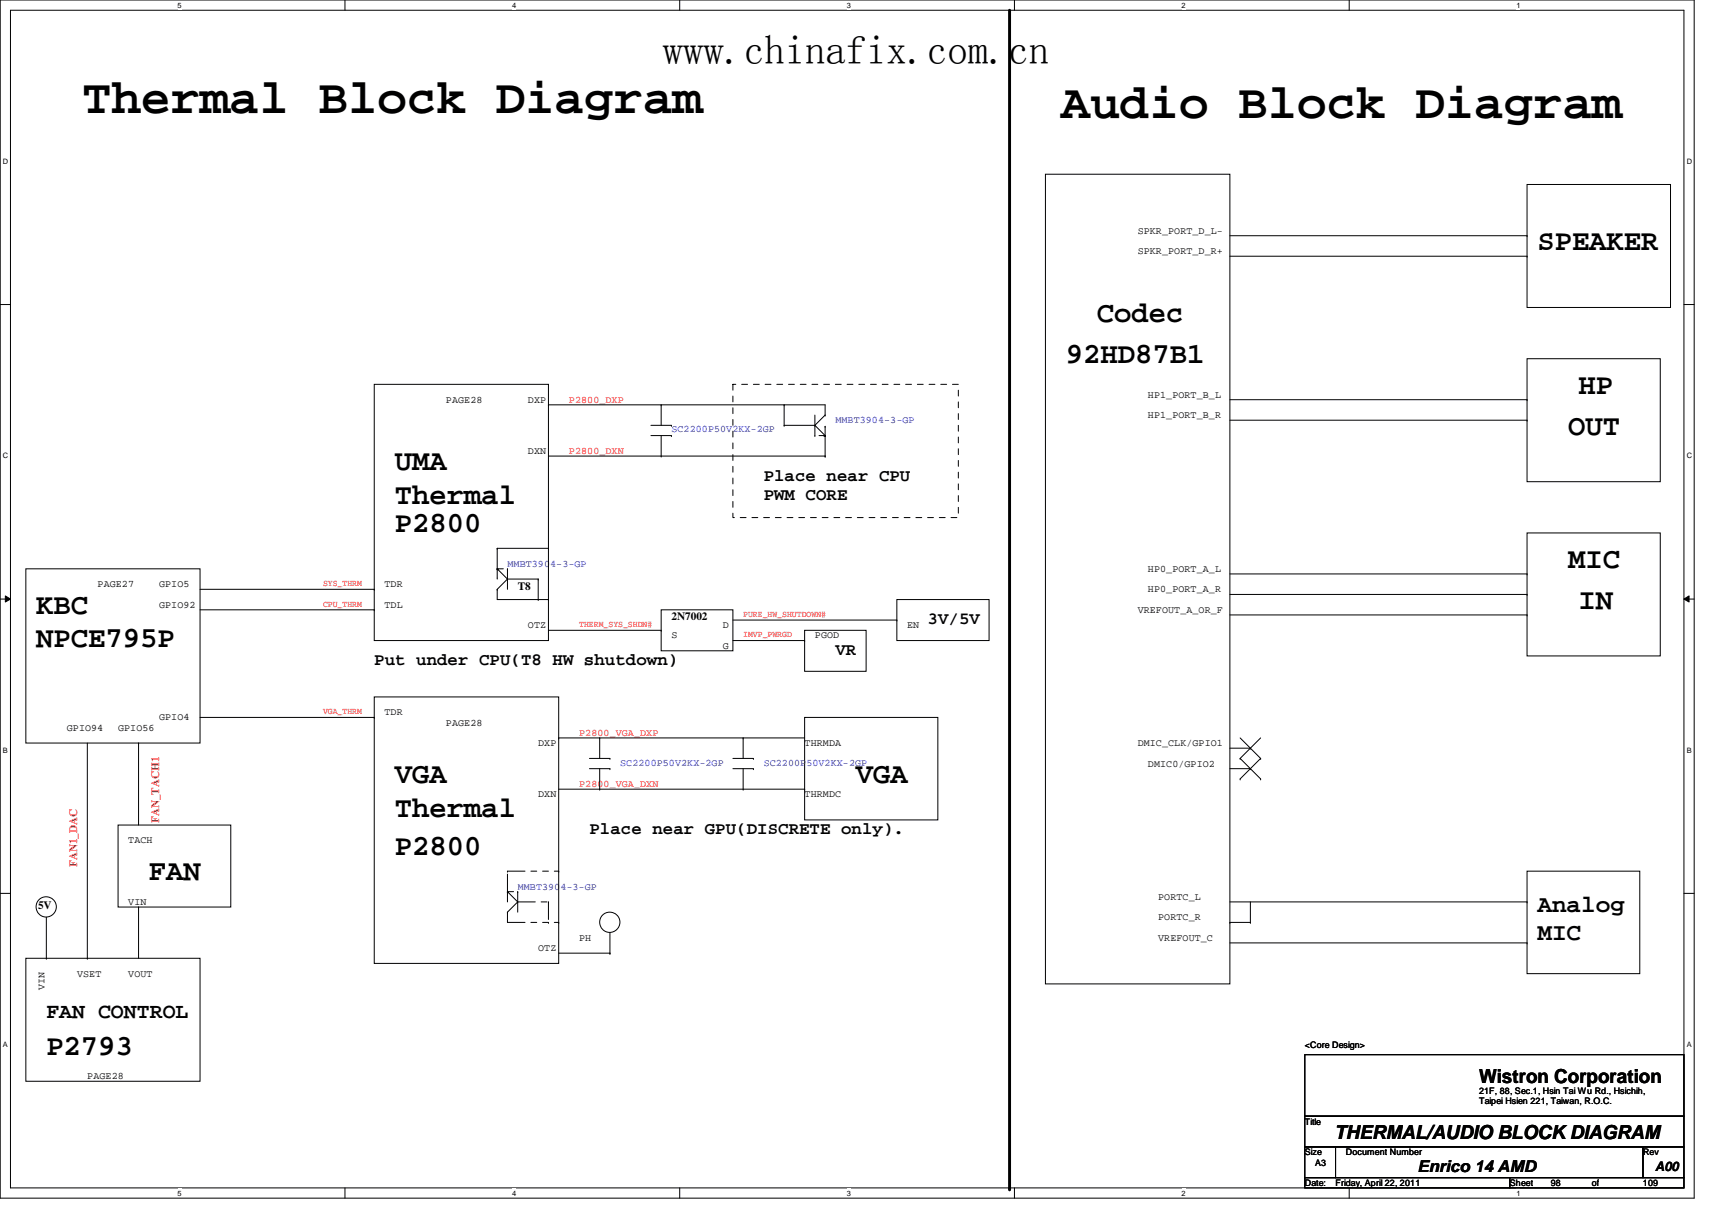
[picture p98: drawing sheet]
<svg xmlns="http://www.w3.org/2000/svg" width="297mm" height="210mm" viewBox="0 0 297 210" stroke-linecap="round" stroke-linejoin="round" font-family="sans-serif">
<defs><g id="words">
<g font-size="8.5">
<text x="14.3" y="19.6">Thermal Block Diagram</text>
<text x="184.1" y="20.4">Audio Block Diagram</text>
</g>
<text font-size="7.1" x="115" y="11.1">www.chinafix.com.cn</text>
<g font-size="5.1">
<text x="266.7" y="43.4">SPEAKER</text>
<text x="190.3" y="55.8">Codec</text>
<text x="185" y="62.9">92HD87B1</text>
<text x="273.9" y="68.3">HP</text>
<text x="272.1" y="75.4">OUT</text>
<text x="68.5" y="81.6">UMA</text>
<text x="68.5" y="87.4">Thermal</text>
<text x="68.5" y="92.3">P2800</text>
<text x="272.1" y="98.5">MIC</text>
<text x="6.3" y="106.5">KBC</text>
<text x="273.9" y="105.6">IN</text>
<text x="6.3" y="112.3">NPCE795P</text>
<text x="68.5" y="135.8">VGA</text>
<text x="148.5" y="135.8">VGA</text>
<text x="68.5" y="141.6">Thermal</text>
<text x="68.5" y="148.3">P2800</text>
<text x="25.8" y="152.7">FAN</text>
<text x="8" y="183">P2793</text>
</g>
<g font-size="4.2">
<text x="266.7" y="158.2">Analog</text>
<text x="266.7" y="163.1">MIC</text>
</g>
<text font-size="3.7" x="8" y="176.5">FAN CONTROL</text>
<g font-size="3.3">
<text x="256.6" y="187.9">Wistron Corporation</text>
<text x="231.5" y="197.6">THERMAL/AUDIO BLOCK DIAGRAM</text>
</g>
<g font-size="3">
<text x="132.5" y="83.4">Place near CPU</text>
<text x="132.5" y="86.8">PWM CORE</text>
<text x="144.9" y="113.6">VR</text>
<text x="160.9" y="108.3">3V/5V</text>
<text x="64.9" y="115.4">Put under CPU(T8 HW shutdown)</text>
<text x="102.3" y="144.7">Place near GPU(DISCRETE only).</text>
</g>
<text font-size="2.8" x="246" y="203.3">Enrico 14 AMD</text>
<text font-size="2.3" x="287.2" y="203.2">A00</text>
<g font-size="1.9">
<text x="89.8" y="102.3">T8</text>
<text x="116.5" y="107.6">2N7002</text>
<text x="6.6" y="157.7">5V</text>
</g>
<g font-size="1.9" fill="#f00">
<text x="27.6" y="142.8" transform="rotate(-90 27.6 142.8)">FAN_TACH1</text>
<text x="13.4" y="150.4" transform="rotate(-90 13.4 150.4)">FAN1_DAC</text>
</g>
<g font-size="1.7">
<text x="197.4" y="40.5">SPKR_PORT_D_L-</text>
<text x="197.4" y="44.1">SPKR_PORT_D_R+</text>
<text x="77.4" y="69.8">PAGE28</text>
<text x="91.6" y="69.8">DXP</text>
<text x="199.2" y="69">HP1_PORT_B_L</text>
<text x="199.2" y="72.5">HP1_PORT_B_R</text>
<text x="91.6" y="78.7">DXN</text>
<text x="16.9" y="101.9">PAGE27</text>
<text x="27.6" y="101.9">GPIO5</text>
<text x="66.7" y="101.9">TDR</text>
<text x="199.2" y="99.2">HP0_PORT_A_L</text>
<text x="27.6" y="105.4">GPIO92</text>
<text x="66.7" y="105.4">TDL</text>
<text x="197.4" y="106.3">VREFOUT_A_OR_F</text>
<text x="199.2" y="102.7">HP0_PORT_A_R</text>
<text x="91.6" y="109">OTZ</text>
<text x="116.5" y="110.7">S</text>
<text x="125.4" y="112.5">G</text>
<text x="125.4" y="109">D</text>
<text x="141.4" y="110.7">PGOD</text>
<text x="157.4" y="109">EN</text>
<text x="27.6" y="125">GPIO4</text>
<text x="66.7" y="124.1">TDR</text>
<text x="77.4" y="125.9">PAGE28</text>
<text x="11.6" y="126.7">GPIO94</text>
<text x="20.5" y="126.7">GPIO56</text>
<text x="93.4" y="129.4">DXP</text>
<text x="139.6" y="129.4">THRMDA</text>
<text x="197.4" y="129.4">DMIC_CLK/GPIO1</text>
<text x="199.2" y="133">DMIC0/GPIO2</text>
<text x="93.4" y="138.3">DXN</text>
<text x="139.6" y="138.3">THRMDC</text>
<text x="22.3" y="146.3">TACH</text>
<text x="22.3" y="157">VIN</text>
<text x="201" y="156.1">PORTC_L</text>
<text x="201" y="159.6">PORTC_R</text>
<text x="93.4" y="165">OTZ</text>
<text x="100.5" y="163.2">PH</text>
<text x="201" y="163.2">VREFOUT_C</text>
<text x="7.7" y="171.7" transform="rotate(-90 7.7 171.7)">VIN</text>
<text x="13.4" y="169.4">VSET</text>
<text x="22.3" y="169.4">VOUT</text>
<text x="15.2" y="187.2">PAGE28</text>
</g>
<g font-size="1.7" fill="#f00">
<text x="98.7" y="69.8">P2800_DXP</text>
<text x="98.7" y="78.7">P2800_DXN</text>
<text x="100.5" y="127.6">P2800_VGA_DXP</text>
<text x="100.5" y="136.5">P2800_VGA_DXN</text>
</g>
<g font-size="1.7" fill="#00f">
<text x="116.5" y="75">SC2200P50V2KX-2GP</text>
<text x="144.9" y="73.4">MMBT3904-3-GP</text>
<text x="88.1" y="98.3">MMBT3904-3-GP</text>
<text x="107.6" y="132.8">SC2200P50V2KX-2GP</text>
<text x="132.5" y="132.8">SC2200P50V2KX-2GP</text>
<text x="89.8" y="154.3">MMBT3904-3-GP</text>
</g>
<g font-size="1.6" fill="#f00">
<text x="56" y="101.7">SYS_THRM</text>
<text x="56" y="105.2">CPU_THRM</text>
<text x="128.9" y="107">PURE_HW_SHUTDOWN#</text>
<text x="100.5" y="108.8">THERM_SYS_SHDN#</text>
<text x="128.9" y="110.6">IMVP_PWRGD</text>
<text x="56" y="123.9">VGA_THRM</text>
</g>
<g font-size="1.6">
<text x="226.4" y="181.7">&lt;Core Design&gt;</text>
<text x="256.6" y="189.7">21F, 88, Sec.1, Hsin Tai Wu Rd., Hsichih,</text>
<text x="256.6" y="191.6">Taipei Hsien 221, Taiwan, R.O.C.</text>
<text x="226.4" y="195.1">Title</text>
<text x="226.4" y="200.4">Size</text>
<text x="228.2" y="202.2">A3</text>
<text x="233.5" y="200.4">Document Number</text>
<text x="285.1" y="200.4">Rev</text>
<text x="226.4" y="205.7">Date:</text>
<text x="231.7" y="205.7">Friday, April 22, 2011</text>
<text x="262" y="205.7">Sheet</text>
<text x="269.1" y="205.7">98</text>
<text x="276.2" y="205.7">of</text>
<text x="285.1" y="205.7">109</text>
</g>
<g font-size="1.3">
<text x="30.8" y="1.3">5</text>
<text x="88.9" y="1.3">4</text>
<text x="146.9" y="1.3">3</text>
<text x="205" y="1.3">2</text>
<text x="263.1" y="1.3">1</text>
<text x=".5" y="28.4">D</text>
<text x="292.6" y="28.4">D</text>
<text x=".5" y="79.5">C</text>
<text x="292.6" y="79.5">C</text>
<text x=".5" y="130.6">B</text>
<text x="292.6" y="130.6">B</text>
<text x=".5" y="181.7">A</text>
<text x="292.6" y="181.7">A</text>
<text x="30.8" y="207.4">5</text>
<text x="88.9" y="207.4">4</text>
<text x="146.9" y="207.4">3</text>
<text x="205" y="207.4">2</text>
<text x="263.1" y="207.4">1</text>
</g>
</g></defs>
<path d="M0 0h293.9v207.8h-293.9zM1.8 1.8h290.4v204.3h-290.4z" fill="none" stroke="#000" stroke-width=".17"/>
<g fill="#fff">
<path d="M30.8 .2h.7v1.4h-.7z"/>
<path d="M30.8 206.2h.7v1.4h-.7z"/>
</g>
<path d="M59.9 0v1.8M59.9 206.1v1.7" fill="none" stroke="#000" stroke-width=".17"/>
<g fill="#fff">
<path d="M88.9 .2h.6v1.4h-.6z"/>
<path d="M88.9 206.2h.6v1.4h-.6z"/>
</g>
<path d="M117.9 0v1.8M117.9 206.1v1.7" fill="none" stroke="#000" stroke-width=".17"/>
<g fill="#fff">
<path d="M146.9 .2h.7v1.4h-.7z"/>
<path d="M146.9 206.2h.7v1.4h-.7z"/>
</g>
<path d="M176 0v1.8M176 206.1v1.7" fill="none" stroke="#000" stroke-width=".17"/>
<g fill="#fff">
<path d="M205 .2h.7v1.4h-.7z"/>
<path d="M205 206.2h.7v1.4h-.7z"/>
</g>
<path d="M234.1 0v1.8M234.1 206.1v1.7" fill="none" stroke="#000" stroke-width=".17"/>
<g fill="#fff">
<path d="M263.1 .2h.7v1.4h-.7z"/>
<path d="M263.1 206.2h.7v1.4h-.7z"/>
<path d="M.5 27.3h.9v1.4h-.9z"/>
<path d="M292.6 27.3h.9v1.4h-.9z"/>
<path d="M.5 78.4h.9v1.4h-.9z"/>
<path d="M292.6 78.4h.9v1.4h-.9z"/>
</g>
<path d="M0 52.8h1.8M292.2 52.8h1.7" fill="none" stroke="#000" stroke-width=".17"/>
<g fill="#fff">
<path d="M.5 129.5h.8v1.3h-.8z"/>
<path d="M292.6 129.5h.8v1.3h-.8z"/>
</g>
<path d="M0 103.9h1.8M.9 103.4l.9 .5-.9 .5zM292.2 103.9l.9-.5v1zM292.2 103.9h1.7" fill="none" stroke="#000" stroke-width=".17"/>
<path d="M.9 103.4l.9 .5-.9 .5zM292.2 103.9l.9-.5v1z" fill="#000"/>
<g fill="#fff">
<path d="M.5 180.5h.8v1.4h-.8z"/>
<path d="M292.6 180.5h.8v1.4h-.8z"/>
</g>
<g fill="none" stroke="#000" stroke-width=".17">
<path d="M181.4 30.2h32v140.5h-32zM265 32h24.8v21.3h-24.8zM213.4 40.9h51.6M213.4 44.4h51.6M265 40.9h.1M265 44.4h.1M64.9 66.7h30.3v44.4h-30.3zM95.2 70.2h.1M95.2 70.2h48v1.8M95.2 79.1h48M112.9 73.8h3.6M112.9 75.6h3.6"/>
<path d="M114.7 79.1h.1M114.7 70.2h.1M114.7 70.2v3.6M114.7 75.6v3.5M116.5 73.8h.1M116.5 75.6h.1M136.1 73.8h.1M136.1 70.2h.1M136.1 73.8h5.3M136.1 70.2v3.6M141.4 75.6h.1M141.4 73.8h.1"/>
<path d="M141.4 72v3.6M141.4 73.8l1.8 1.8M142.1 75.6h.9M143 75.6h.1M143.2 72h.1M143.2 79.1h.1M143.2 75.6h.1M143.2 74h.1M143.2 74v5.1M143.2 72l-1.8 1.8M213.4 69.3h51.6M213.4 72.9h51.6"/>
<path d="M265 62.2h23.1v21.4h-23.1zM265 69.3h.1M265 72.9h.1M4.5 98.7h30.2v30.2h-30.2zM86.3 95.1h.1M86.3 98.7h.1M86.3 95.1v5.2M86.3 98.7l1.7 1.8M86.3 95.1h8.9M86.4 98.7h.1M86.4 98.7h.9M88 98.7h.1"/>
<path d="M88 98.7v3.5M95.2 95.1h.1M213.4 99.6h51.6M265 92.5h23.1v21.3h-23.1zM265 99.6h.1M34.7 102.2h30.2M34.7 105.8h30.2M64.9 102.2h.1M64.9 105.8h.1M86.3 102.2h.1M86.3 100.3h.1M86.3 102.2v1.8h8.9"/>
<path d="M88 100.5h.1M88 100.5l-1.7 1.7M88 100.5h5.4M93.4 104h.1M93.4 100.5h.1M93.4 100.5v3.5M95.2 104h.1M95.2 109.3h19.5M114.7 105.8h12.5v7.1h-12.5zM114.7 109.3h.1M127.2 107.6h28.4M127.2 111.1h12.4"/>
<path d="M139.6 109.3h10.7v7.2h-10.7zM139.6 111.1h.1M155.6 104h16v7.1h-16zM155.6 107.6h.1M213.4 103.1h51.6M213.4 106.7h51.6M265 103.1h.1M265 106.7h.1M15.2 128.9v37.3M24 128.9h.1M24 128.9v14.2M34.7 124.5h30.2"/>
<path d="M64.9 120.9h32v46.2h-32zM64.9 124.5h.1M96.9 128h.1M96.9 128h42.7M96.9 136.9h42.7M102.3 133.3h3.5M102.3 131.6h3.5M104 128h.1M104 136.9h.1M104 128v3.6M104 133.3v3.6M105.8 133.3h.1"/>
<path d="M105.8 131.6h.1M127.2 133.3h3.5M127.2 131.6h3.5M128.9 128h.1M128.9 136.9h.1M128.9 128v3.6M128.9 133.3v3.6M130.7 133.3h.1M130.7 131.6h.1M139.6 124.5h23.1v17.7h-23.1zM139.6 136.9h.1M213.4 129.8h3.5"/>
<path d="M213.4 133.3h3.5M215.2 131.6h.1M215.2 135.1h.1M215.2 128l3.5 3.6M215.2 131.6l3.5 3.5M216.9 129.8h.1M216.9 133.3h.1M218.7 131.6h.1M218.7 135.1h.1M218.7 128l-3.5 3.6M218.7 131.6l-3.5 3.5M0 155h1.8"/>
<path d="M8 159.1v7.1M20.5 143.1h19.5v14.2h-19.5zM24 157.3h.1M24 157.3v8.9M88 154.7h.1M88 156.3h.1M88 154.7v1.6M88 154.7l1.8 1.8M88.2 154.7h.1M88.2 154.7h.9M89.8 156.5h.1M89.8 154.7h.1"/>
<path d="M89.8 156.5l-1.8 1.7M89.8 154.7v3.5M213.4 156.5h51.6M216.9 156.5v3.5M265 151.1h19.5v17.8h-19.5zM265 156.5h.1M292.2 155h1.7M4.5 166.2h30.2v21.4h-30.2zM8 166.2h.1M15.2 166.2h.1M96.9 165.3h8.9M105.8 165.3h.1"/>
<path d="M105.8 161.8v3.5M213.4 160h.1M213.4 163.6h51.6M213.4 160h3.5M216.9 160h.1M265 163.6h.1M226.4 183h65.8v10.6h-65.8zM226.4 193.6h65.8v5.4h-65.8zM226.4 199h5.3v5.3h-5.3zM231.7 199h53.4v5.3h-53.4zM285.1 199h7.1v5.3h-7.1zM226.4 204.3h35.5v1.8h-35.5z"/>
<path d="M261.9 204.3h30.3v1.8h-30.3z"/>
<circle cx="8" cy="157.3" r="1.76"/>
<circle cx="105.8" cy="160" r="1.76"/>
</g>
<path d="M127.2 66.7h39.1v23.1h-39.1z" fill="none" stroke="#000" stroke-width=".17" stroke-dasharray="1 1 1 1 1 1 1 1"/>
<path d="M175.2 1.8v204.4" fill="none" stroke="#000" stroke-width=".51"/>
<circle cx="175.2" cy="206.2" r=".25" fill="#000"/>
<path d="M88 158.2h.1M88 151.1h8.9M89.8 156.5h5.4M95.2 156.5h.1M95.2 156.5v3.5M96.9 151.1h.1M88 160v-1.8M88 160h8.9M95.2 160h.1M96.9 160h.1" fill="none" stroke="#000" stroke-width=".17" stroke-dasharray="3 1 1 1 1 1"/>
<path d="M88 154.7v-3.6M88 151.1h.1" fill="none" stroke="#000" stroke-width=".17" stroke-dasharray="3 2 1 2"/>
<use href="#words"/>
</svg>
